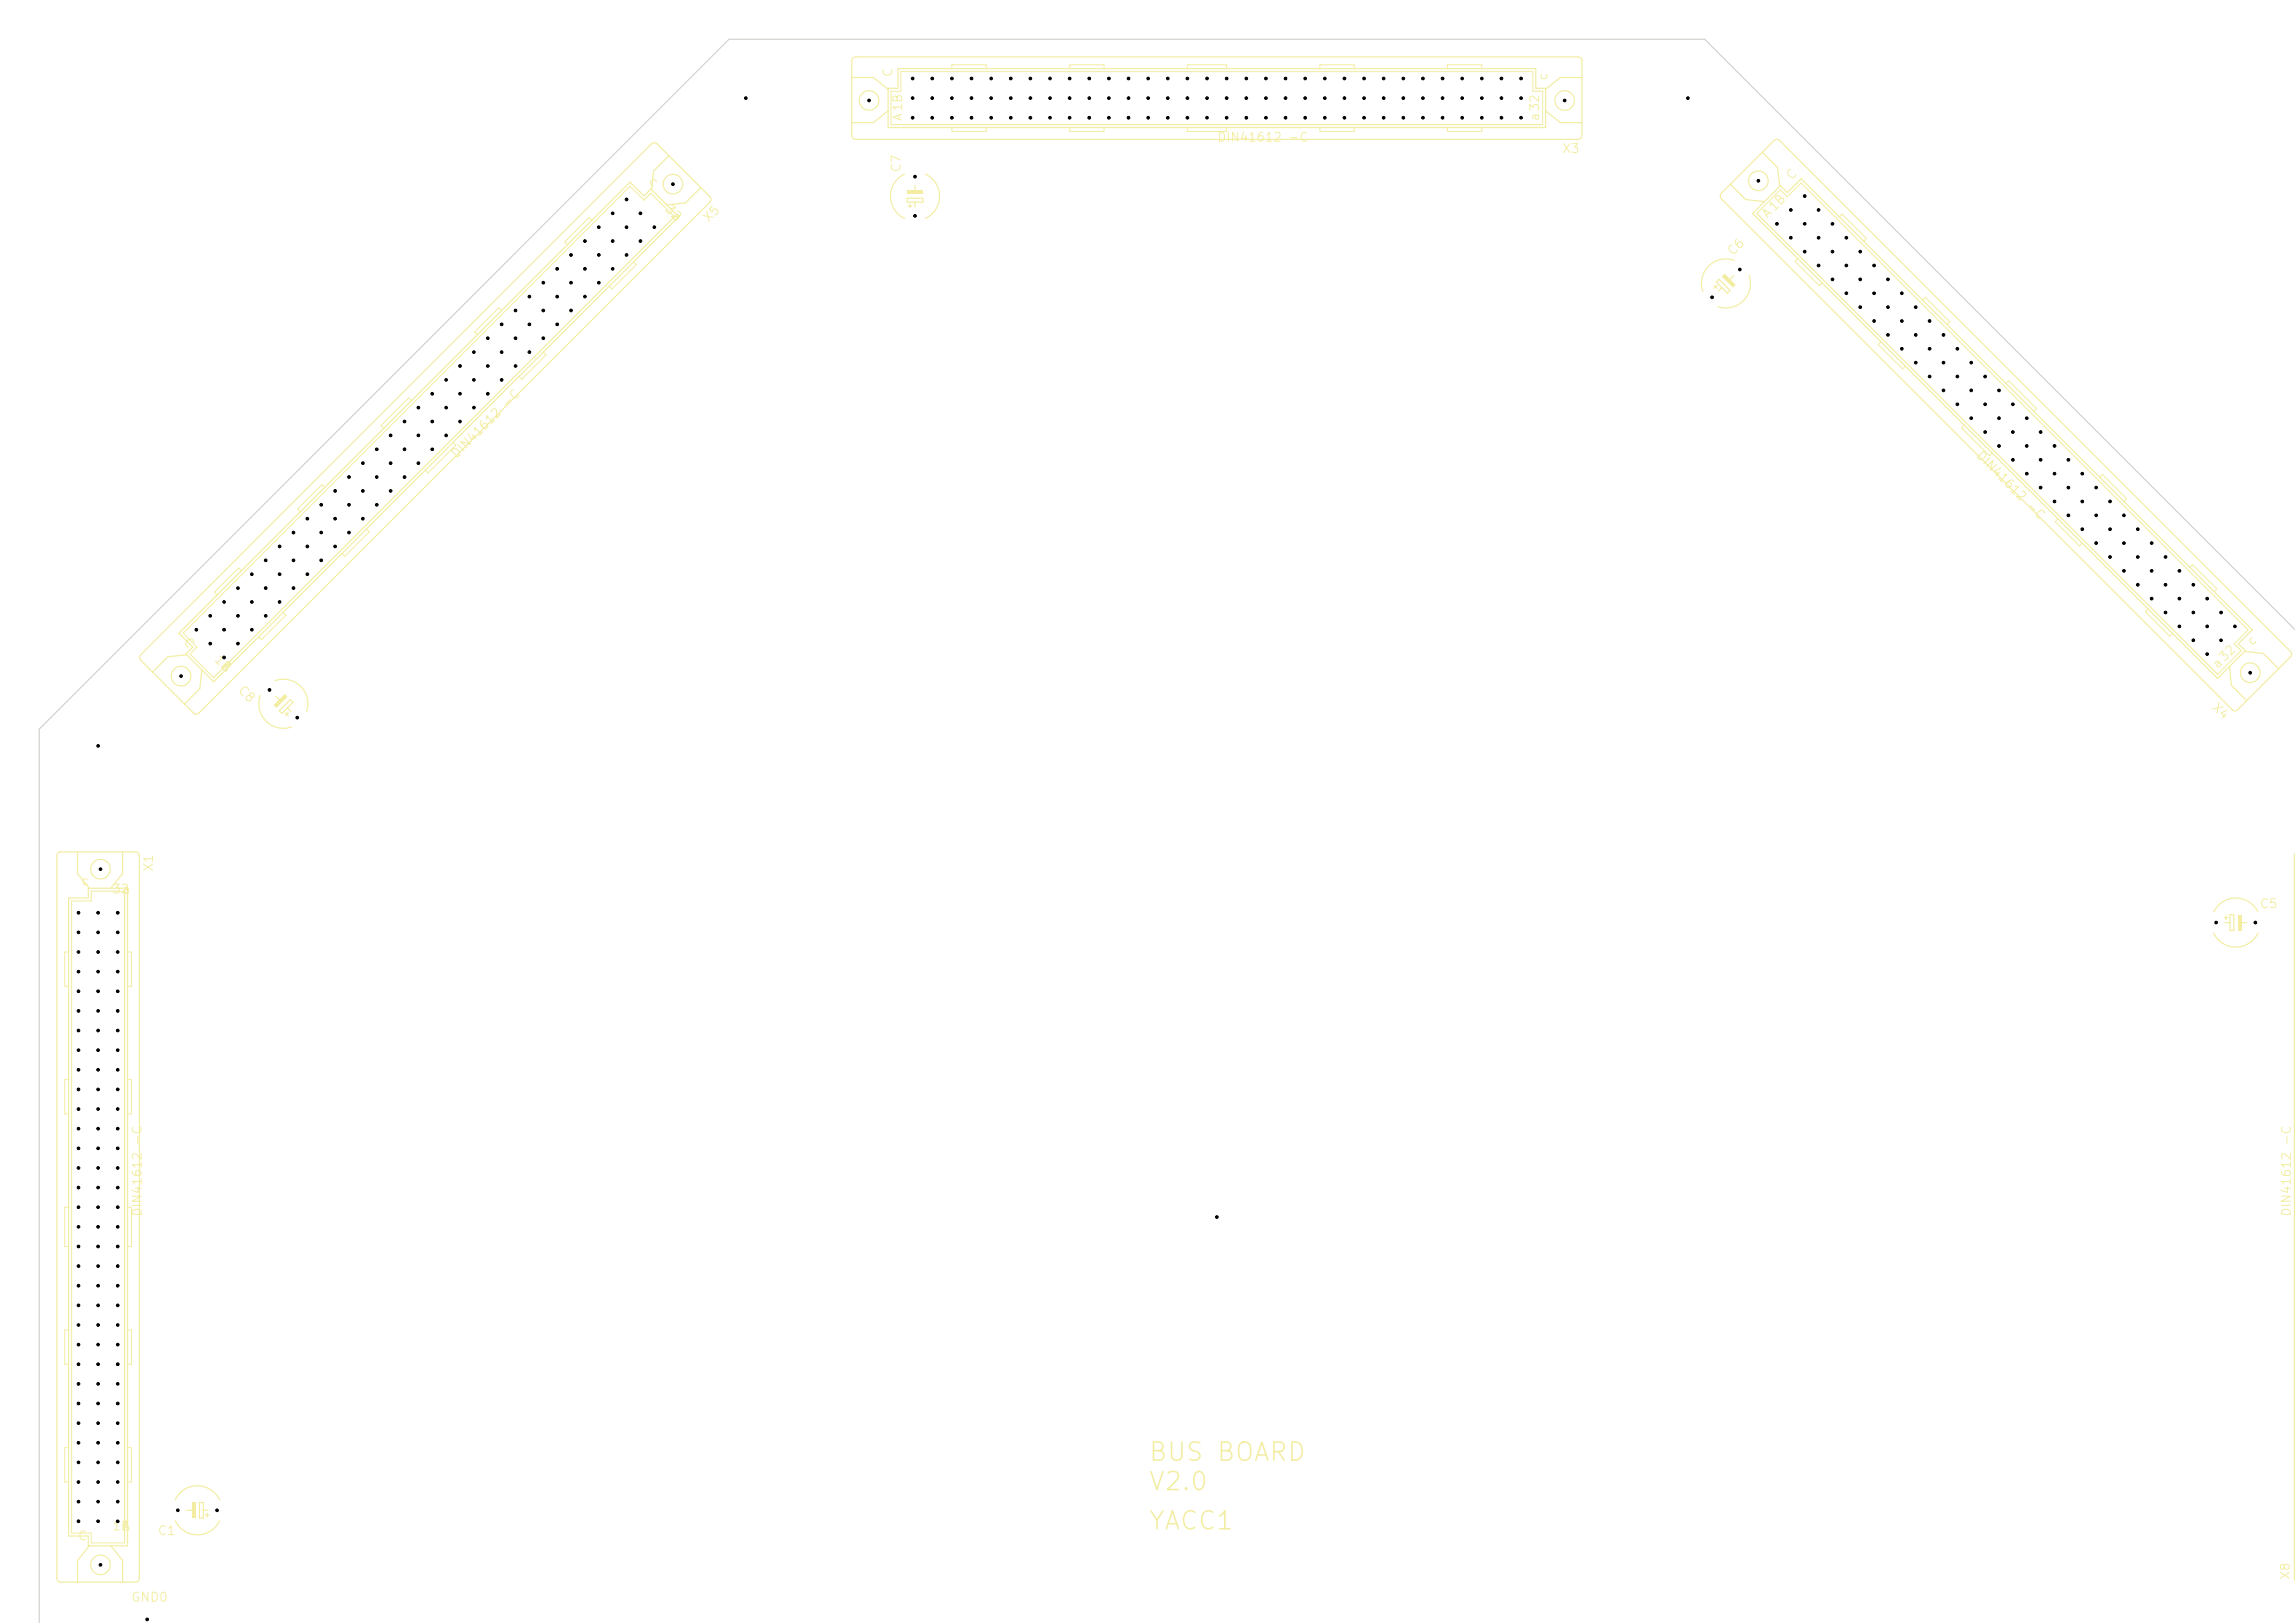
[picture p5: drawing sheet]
<svg xmlns="http://www.w3.org/2000/svg" width="297mm" height="210mm" viewBox="0 0 297 210" stroke-linecap="round" stroke-linejoin="round" font-family="sans-serif">
<defs><g id="words">
<g font-size="2.3" fill="#f2eda1">
<text x="148.5" y="189.6">BUS BOARD</text>
<text x="148.5" y="193.4">V2.0</text>
<text x="148.5" y="198.5">YACC1</text>
</g>
<g font-size="1.2" fill="#f2eda1">
<text x="116.8" y="22.4" transform="rotate(-90 116.8 22.4)">C7</text>
<text x="202.1" y="20.1">X3</text>
<text x="91.8" y="29.1" transform="rotate(-45 91.8 29.1)">X5</text>
<text x="224.4" y="33.4" transform="rotate(-45 224.4 33.4)">C6</text>
<text x="30.4" y="89.5" transform="rotate(45 30.4 89.5)">C8</text>
<text x="285.9" y="91.8" transform="rotate(45 285.9 91.8)">X4</text>
<text x="20.1" y="112.9" transform="rotate(-90 20.1 112.9)">X1</text>
<text x="292.3" y="117.8">C5</text>
<text x="20.3" y="198.9">C1</text>
<text x="16.9" y="207.6">GND0</text>
<text x="296.6" y="204.5" transform="rotate(-90 296.6 204.5)">X8</text>
</g>
<g font-size="1.1" fill="#f2eda1">
<text x="115.8" y="10.1" transform="rotate(-90 115.8 10.1)">C</text>
<text x="200.5" y="10.5" transform="rotate(-90 200.5 10.5)">c</text>
<text x="117" y="15.8" transform="rotate(-90 117 15.8)">A1B</text>
<text x="199.5" y="15.8" transform="rotate(-90 199.5 15.8)">a32</text>
<text x="83.6" y="23.7" transform="rotate(45 83.6 23.7)">c</text>
<text x="157.4" y="18.6">DIN41612 -C</text>
<text x="232" y="23.6" transform="rotate(-45 232 23.6)">C</text>
<text x="85.7" y="27.3" transform="rotate(45 85.7 27.3)">32</text>
<text x="86.6" y="28.2" transform="rotate(45 86.6 28.2)">a</text>
<text x="228.8" y="28.6" transform="rotate(-45 228.8 28.6)">A 1B</text>
<text x="65.7" y="53.1" transform="rotate(-45 65.7 53.1)">-C</text>
<text x="59.2" y="59.6" transform="rotate(-45 59.2 59.6)">DIN41612</text>
<text x="255.4" y="59.2" transform="rotate(45 255.4 59.2)">DIN41612</text>
<text x="261.9" y="65.7" transform="rotate(45 261.9 65.7)">-C</text>
<text x="23.4" y="83.3" transform="rotate(45 23.4 83.3)">C</text>
<text x="291.6" y="83.9" transform="rotate(-45 291.6 83.9)">c</text>
<text x="27.4" y="85.6" transform="rotate(45 27.4 85.6)">1B</text>
<text x="28.3" y="86.5" transform="rotate(45 28.3 86.5)">A</text>
<text x="287.1" y="86.9" transform="rotate(-45 287.1 86.9)">a 32</text>
<text x="10.4" y="114.8">c</text>
<text x="14.4" y="115.9">32</text>
<text x="15.7" y="115.9">a</text>
<text x="18.6" y="157.5" transform="rotate(-90 18.6 157.5)">DIN41612 -C</text>
<text x="296.7" y="157.5" transform="rotate(-90 296.7 157.5)">DIN41612 -C</text>
<text x="10" y="199.6">C</text>
<text x="14.4" y="198.3">1B</text>
<text x="15.7" y="198.3">A</text>
</g>
</g></defs>
<g fill="none" stroke="#f2eda1" stroke-width=".15">
<path d="M84.3 18.6a.51 .51 0 0 1 .7 0l6.9 6.8a.51 .51 0 0 1 0 .8l-66.1 66.1a.51 .51 0 0 1-.8 0l-6.8-6.9a.51 .51 0 0 1 0-.7zM84.2 25l-.9 .9M86.6 20.1l-2 2-.3 2.4M87.3 28.1l-59.6 59.6M90.7 24.3l-2 2-2.4 .2M23.2 81.9l58.3-58.3 1.8 1.8 .9-.9 3.6 3.6-60.1 60.1-3.6-3.6 .9-.9zM24.1 84.7l-2.4 .3-2 2M26.1 86.7l-.2 2.4-2 2M22.7 194.1a3.2 3.2 0 0 1 2.9-1.9 3.2 3.2 0 0 1 2.8 1.9M22.7 196.8a3.2 3.2 0 0 0 2.9 1.8 3.2 3.2 0 0 0 2.8-1.8M24.2 195.4h.7M25.8 194.4h.5v2h-.5z"/>
<path d="M26.3 195.4h.6M26.6 196.1h.5M26.8 195.8v.5"/>
<circle cx="87.1" cy="23.8" r="1.27"/>
<circle cx="23.4" cy="87.5" r="1.27"/>
</g>
<path d="M76.6 28.5l-.4-.4-3.1 3.2 .4 .3M82 33.9l.3 .3-3.1 3.2-.4-.4M83.3 25.9l-1.8-1.8-57.8 57.8 1.8 1.8-.9 .9 3.1 3.1M84.2 25l3.1 3.1M53.2 51.8l-.3-.3-3.6 3.6 .4 .3M58.6 57.2l.4 .4-3.6 3.6-.4-.4M64.9 40.2l-.3-.4-3.2 3.2 .4 .3M70.3 45.6l.4 .3-3.2 3.2-.3-.4M31.2 73.8l-.3-.3-3.2 3.1 .4 .4M36.6 79.2l.4 .4-3.2 3.1-.3-.3M42 63.1l-.3-.4-3.2 3.2 .4 .3M47.4 68.5l.4 .3-3.2 3.2-.3-.4" fill="none" stroke="#f2eda1" stroke-width=".13"/>
<path d="M24.8 194.4h.5v2h-.5z" fill="#f2eda1"/>
<g fill="none" stroke="#f2eda1" stroke-width=".15">
<path d="M110.2 10h2.8l1.9 1.6M110.4 7.5l.3-.1h93.5a.51 .51 0 0 1 .5 .5v9.6a.51 .51 0 0 1-.5 .5h-93.5a.51 .51 0 0 1-.5-.5v-9.6zM114.9 14.3l-1.9 1.6h-2.8M115.3 16.1h84.3M116.2 8.9h82.6v2.5h1.2v5.1h-85.1v-5.1h1.3zM198.4 11.8h1.2M200 14.3l1.9 1.6h2.8M204.7 10h-2.8l-1.9 1.6M117.1 22.5a3.2 3.2 0 0 0-1.9 2.9 3.2 3.2 0 0 0 1.9 2.9M117.4 25.7h2v.5h-2zM117.5 26.7h.5M117.8 26.4v.5"/>
<path d="M118.4 24v.8M118.4 26.2v.6M119.8 22.5a3.2 3.2 0 0 1 1.8 2.9 3.2 3.2 0 0 1-1.8 2.9M7.5 110.4l.4-.2h9.6a.51 .51 0 0 1 .5 .5v93.5a.51 .51 0 0 1-.5 .5h-9.6a.51 .51 0 0 1-.5-.5v-93.5zM8.9 116.2h2.5v-1.3h5.1v85.1h-5.1v-1.2h-2.5zM10 110.2v2.8l1.6 1.9M11.8 115.3v1.3M15.9 110.2v2.8l-1.6 1.9M16.1 115.3v84.3M11.6 200l-1.6 1.9v2.8M14.3 200l1.6 1.9v2.8"/>
<circle cx="112.5" cy="13" r="1.27"/>
<circle cx="202.5" cy="13" r="1.27"/>
<circle cx="13" cy="112.5" r="1.27"/>
<circle cx="13" cy="202.5" r="1.27"/>
</g>
<g fill="none" stroke="#f2eda1" stroke-width=".13">
<path d="M123.2 8.9v-.5h4.4v.5M123.2 16.5v.5h4.4v-.5M138.4 8.9v-.5h4.5v.5M138.4 16.5v.5h4.5v-.5M153.7 8.9v-.5h5v.5M153.7 16.5v.5h5v-.5M170.8 8.9v-.5h4.5v.5M170.8 16.5v.5h4.5v-.5M187.3 8.9v-.5h4.5v.5M187.3 16.5v.5h4.5v-.5M198.4 11.8v-2.5h-81.8v2.5h-1.3v4.3M199.6 11.8v4.3"/>
<path d="M11.8 116.6h-2.5v81.8h2.5v1.2h4.3M11.8 115.3h4.3M8.9 123.2h-.5v4.4h.5M8.9 139.7h-.5v4.4h.5M16.5 123.2h.5v4.4h-.5M16.5 139.7h.5v4.4h-.5M8.9 156.2h-.5v5.1h.5M16.5 156.2h.5v5.1h-.5M8.9 172.1h-.5v4.4h.5M16.5 172.1h.5v4.4h-.5M8.9 187.3h-.5v4.5h.5M16.5 187.3h.5v4.5h-.5"/>
</g>
<path d="M117.4 24.6h2v.5h-2z" fill="#f2eda1"/>
<g fill="none" stroke="#f2eda1" stroke-width=".15">
<path d="M228.1 19.7l1.9 2 .3 2.4M222.8 25l6.8-6.8a.51 .51 0 0 1 .7 0l66.1 66.1a.51 .51 0 0 1 0 .7l-6.8 6.8a.51 .51 0 0 1-.7 0l-66.1-66.1a.51 .51 0 0 1 0-.7zM223.9 23.8l2 2 2.4 .3M227.4 27.6l59.6 59.6M230.4 24l.9 .9 1.8-1.8 58.4 58.4-1.8 1.8 .9 .9-3.6 3.6-60.2-60.2zM288.5 86.3l.3 2.4 2 2M289.1 83.3l.9 .9M290.5 84.3l2.4 .3 2 1.9M286.5 118a3.2 3.2 0 0 1 2.8-1.8 3.2 3.2 0 0 1 2.9 1.8M287.8 118.7h.5M287.9 119.4h.7M288.1 118.5v.5"/>
<path d="M288.6 118.4h.5v2h-.5zM290 119.4h.7M286.5 120.7a3.2 3.2 0 0 0 2.8 1.9 3.2 3.2 0 0 0 2.9-1.9"/>
<circle cx="227.6" cy="23.4" r="1.27"/>
<circle cx="291.2" cy="87" r="1.27"/>
</g>
<path d="M227.4 27.6l3-3 .9 .9 1.8-1.8 57.8 57.8-1.8 1.8M232.7 33.5l-.4 .3 3.1 3.2 .4-.4M238 28.1l.4-.4 3.1 3.2-.3 .3M248.8 38.8l.4-.3 3.1 3.1-.3 .4M243.4 44.2l-.3 .4 3.1 3.1 .4-.3M254.2 55l-.4 .4 3.6 3.6 .4-.4M259.6 49.6l.4-.3 3.5 3.6-.3 .3M266.3 67.1l-.3 .4 3.1 3.1 .4-.3M271.7 61.7l.4-.3 3.1 3.1-.3 .4M278 78.8l-.4 .4 3.2 3.1 .3-.4M283.4 73.4l.4-.3 3.1 3.1-.4 .4M290 84.2l-3 3" fill="none" stroke="#f2eda1" stroke-width=".13"/>
<path d="M289.6 118.4h.5v2h-.5z" fill="#f2eda1"/>
<path d="M221.8 36.9l.4 .4M222.1 36.5l.4-.4 1.4 1.5-.4 .3zM222.2 36.9l-.4 .4M222.8 37.2l-.4 .5M224.3 35.7l-.5 .5M224.4 33.7a3.2 3.2 0 0 0-3.3 .7 3.2 3.2 0 0 0-.7 3.3M226.4 35.6a3.2 3.2 0 0 1-.8 3.3 3.2 3.2 0 0 1-3.3 .8" fill="none" stroke="#f2eda1" stroke-width=".15"/>
<path d="M223.2 35.4l1.4 1.5-.3 .3-1.5-1.4z" fill="#f2eda1"/>
<path d="M33.7 90a3.2 3.2 0 0 0 .7 3.3 3.2 3.2 0 0 0 3.3 .8M35.6 88.1a3.2 3.2 0 0 1 3.3 .7 3.2 3.2 0 0 1 .8 3.3M35.7 90.1l.5 .5M36.1 92l1.5-1.5 .3 .4-1.4 1.4zM36.9 92.2l.4 .4M37.2 91.6l.5 .5M37.3 92.2l-.4 .4M296.9 110.7v93.5M297.1 110.4l-.2 .3M296.9 204.2l.2 .4" fill="none" stroke="#f2eda1" stroke-width=".15"/>
<path d="M35.4 91.2l1.5-1.4 .3 .4-1.4 1.4z" fill="#f2eda1"/>
<path d="M297.1 81.5l-76.5-76.4h-126.2l-89.3 89.3v115.7" fill="none" stroke="#d0d2cd" stroke-width=".15"/>
<g fill="#000" stroke="#000" stroke-width=".13">
<circle cx="96.5" cy="12.7" r=".17"/>
<circle cx="112.5" cy="13" r=".17"/>
<circle cx="118.1" cy="15.2" r=".17"/>
<circle cx="118.1" cy="12.7" r=".17"/>
<circle cx="118.1" cy="10.2" r=".17"/>
<circle cx="120.6" cy="15.2" r=".17"/>
<circle cx="120.6" cy="12.7" r=".17"/>
<circle cx="120.6" cy="10.2" r=".17"/>
<circle cx="123.2" cy="15.2" r=".17"/>
<circle cx="123.2" cy="12.7" r=".17"/>
<circle cx="123.2" cy="10.2" r=".17"/>
<circle cx="125.7" cy="15.2" r=".17"/>
<circle cx="125.7" cy="10.2" r=".17"/>
<circle cx="125.7" cy="12.7" r=".17"/>
<circle cx="128.3" cy="12.7" r=".17"/>
<circle cx="128.3" cy="15.2" r=".17"/>
<circle cx="128.3" cy="10.2" r=".17"/>
<circle cx="130.8" cy="12.7" r=".17"/>
<circle cx="130.8" cy="15.2" r=".17"/>
<circle cx="130.8" cy="10.2" r=".17"/>
<circle cx="133.3" cy="12.7" r=".17"/>
<circle cx="133.3" cy="15.2" r=".17"/>
<circle cx="133.3" cy="10.2" r=".17"/>
<circle cx="135.9" cy="12.7" r=".17"/>
<circle cx="135.9" cy="10.2" r=".17"/>
<circle cx="135.9" cy="15.2" r=".17"/>
<circle cx="138.4" cy="12.7" r=".17"/>
<circle cx="138.4" cy="10.2" r=".17"/>
<circle cx="138.4" cy="15.2" r=".17"/>
<circle cx="141" cy="12.7" r=".17"/>
<circle cx="141" cy="10.2" r=".17"/>
<circle cx="141" cy="15.2" r=".17"/>
<circle cx="143.5" cy="12.7" r=".17"/>
<circle cx="143.5" cy="10.2" r=".17"/>
<circle cx="143.5" cy="15.2" r=".17"/>
<circle cx="146" cy="12.7" r=".17"/>
<circle cx="146" cy="10.2" r=".17"/>
<circle cx="146" cy="15.2" r=".17"/>
<circle cx="148.6" cy="15.2" r=".17"/>
<circle cx="148.6" cy="12.7" r=".17"/>
<circle cx="148.6" cy="10.2" r=".17"/>
<circle cx="151.1" cy="10.2" r=".17"/>
<circle cx="151.1" cy="15.2" r=".17"/>
<circle cx="151.1" cy="12.7" r=".17"/>
<circle cx="153.7" cy="12.7" r=".17"/>
<circle cx="153.7" cy="10.2" r=".17"/>
<circle cx="153.7" cy="15.2" r=".17"/>
<circle cx="156.2" cy="12.7" r=".17"/>
<circle cx="156.2" cy="15.2" r=".17"/>
<circle cx="156.2" cy="10.2" r=".17"/>
<circle cx="158.7" cy="12.7" r=".17"/>
<circle cx="158.7" cy="10.2" r=".17"/>
<circle cx="158.7" cy="15.2" r=".17"/>
<circle cx="161.3" cy="12.7" r=".17"/>
<circle cx="161.3" cy="15.2" r=".17"/>
<circle cx="161.3" cy="10.2" r=".17"/>
<circle cx="163.8" cy="12.7" r=".17"/>
<circle cx="163.8" cy="15.2" r=".17"/>
<circle cx="163.8" cy="10.2" r=".17"/>
<circle cx="166.4" cy="10.2" r=".17"/>
<circle cx="166.4" cy="15.2" r=".17"/>
<circle cx="166.4" cy="12.7" r=".17"/>
<circle cx="168.9" cy="12.7" r=".17"/>
<circle cx="168.9" cy="10.2" r=".17"/>
<circle cx="168.9" cy="15.2" r=".17"/>
<circle cx="171.4" cy="10.2" r=".17"/>
<circle cx="171.4" cy="15.2" r=".17"/>
<circle cx="171.4" cy="12.7" r=".17"/>
<circle cx="174" cy="12.7" r=".17"/>
<circle cx="174" cy="10.2" r=".17"/>
<circle cx="174" cy="15.2" r=".17"/>
<circle cx="176.5" cy="12.7" r=".17"/>
<circle cx="176.5" cy="15.2" r=".17"/>
<circle cx="176.5" cy="10.2" r=".17"/>
<circle cx="179.1" cy="12.7" r=".17"/>
<circle cx="179.1" cy="10.2" r=".17"/>
<circle cx="179.1" cy="15.2" r=".17"/>
<circle cx="181.6" cy="10.2" r=".17"/>
<circle cx="181.6" cy="15.2" r=".17"/>
<circle cx="181.6" cy="12.7" r=".17"/>
<circle cx="184.1" cy="10.2" r=".17"/>
<circle cx="184.1" cy="15.2" r=".17"/>
<circle cx="184.1" cy="12.7" r=".17"/>
<circle cx="186.7" cy="10.2" r=".17"/>
<circle cx="186.7" cy="15.2" r=".17"/>
<circle cx="186.7" cy="12.7" r=".17"/>
<circle cx="189.2" cy="10.2" r=".17"/>
<circle cx="189.2" cy="15.2" r=".17"/>
<circle cx="189.2" cy="12.7" r=".17"/>
<circle cx="191.8" cy="10.2" r=".17"/>
<circle cx="191.8" cy="12.7" r=".17"/>
<circle cx="191.8" cy="15.2" r=".17"/>
<circle cx="194.3" cy="10.2" r=".17"/>
<circle cx="194.3" cy="12.7" r=".17"/>
<circle cx="194.3" cy="15.2" r=".17"/>
<circle cx="196.8" cy="10.2" r=".17"/>
<circle cx="196.8" cy="15.2" r=".17"/>
<circle cx="196.8" cy="12.7" r=".17"/>
<circle cx="202.5" cy="13" r=".17"/>
<circle cx="218.4" cy="12.7" r=".17"/>
<circle cx="68.5" cy="38.4" r=".17"/>
<circle cx="70.3" cy="36.6" r=".17"/>
<circle cx="72.1" cy="38.4" r=".17"/>
<circle cx="72.1" cy="34.8" r=".17"/>
<circle cx="73.9" cy="33" r=".17"/>
<circle cx="73.9" cy="36.6" r=".17"/>
<circle cx="75.7" cy="38.4" r=".17"/>
<circle cx="75.7" cy="31.2" r=".17"/>
<circle cx="75.7" cy="34.8" r=".17"/>
<circle cx="77.5" cy="29.4" r=".17"/>
<circle cx="77.5" cy="33" r=".17"/>
<circle cx="77.5" cy="36.6" r=".17"/>
<circle cx="79.3" cy="31.2" r=".17"/>
<circle cx="79.3" cy="27.6" r=".17"/>
<circle cx="79.3" cy="34.8" r=".17"/>
<circle cx="81.1" cy="33" r=".17"/>
<circle cx="81.1" cy="29.4" r=".17"/>
<circle cx="81.1" cy="25.8" r=".17"/>
<circle cx="82.9" cy="31.2" r=".17"/>
<circle cx="82.9" cy="27.6" r=".17"/>
<circle cx="84.7" cy="29.4" r=".18"/>
<circle cx="87.1" cy="23.8" r=".17"/>
<circle cx="118.4" cy="27.9" r=".17"/>
<circle cx="118.4" cy="22.9" r=".17"/>
<circle cx="221.6" cy="38.5" r=".17"/>
<circle cx="225.2" cy="34.9" r=".18"/>
<circle cx="227.6" cy="23.4" r=".17"/>
<circle cx="230" cy="29" r=".17"/>
<circle cx="231.8" cy="27.2" r=".17"/>
<circle cx="231.8" cy="30.8" r=".17"/>
<circle cx="233.6" cy="25.4" r=".17"/>
<circle cx="233.6" cy="32.6" r=".17"/>
<circle cx="233.6" cy="29" r=".17"/>
<circle cx="235.3" cy="34.4" r=".17"/>
<circle cx="235.3" cy="27.2" r=".17"/>
<circle cx="235.3" cy="30.8" r=".17"/>
<circle cx="237.1" cy="36.1" r=".17"/>
<circle cx="237.1" cy="32.6" r=".17"/>
<circle cx="237.1" cy="29" r=".17"/>
<circle cx="238.9" cy="34.4" r=".17"/>
<circle cx="238.9" cy="30.8" r=".17"/>
<circle cx="238.9" cy="37.9" r=".17"/>
<circle cx="240.7" cy="36.1" r=".17"/>
<circle cx="240.7" cy="32.6" r=".17"/>
<circle cx="240.7" cy="39.7" r=".17"/>
<circle cx="242.5" cy="34.4" r=".17"/>
<circle cx="242.5" cy="37.9" r=".17"/>
<circle cx="244.3" cy="36.1" r=".17"/>
<circle cx="244.3" cy="39.7" r=".17"/>
<circle cx="246.1" cy="37.9" r=".18"/>
<circle cx="247.9" cy="39.7" r=".18"/>
<circle cx="47" cy="59.9" r=".17"/>
<circle cx="48.8" cy="58.1" r=".17"/>
<circle cx="50.6" cy="56.3" r=".17"/>
<circle cx="50.6" cy="59.9" r=".17"/>
<circle cx="52.3" cy="54.5" r=".17"/>
<circle cx="52.3" cy="58.1" r=".17"/>
<circle cx="54.1" cy="56.3" r=".17"/>
<circle cx="54.1" cy="59.9" r=".17"/>
<circle cx="54.1" cy="52.7" r=".17"/>
<circle cx="55.9" cy="54.5" r=".17"/>
<circle cx="55.9" cy="51" r=".17"/>
<circle cx="55.9" cy="58.1" r=".17"/>
<circle cx="57.7" cy="56.3" r=".18"/>
<circle cx="57.7" cy="49.2" r=".18"/>
<circle cx="57.7" cy="52.7" r=".18"/>
<circle cx="59.5" cy="47.4" r=".17"/>
<circle cx="59.5" cy="51" r=".18"/>
<circle cx="59.5" cy="54.5" r=".18"/>
<circle cx="61.3" cy="49.2" r=".17"/>
<circle cx="61.3" cy="52.7" r=".17"/>
<circle cx="61.3" cy="45.6" r=".17"/>
<circle cx="63.1" cy="47.4" r=".17"/>
<circle cx="63.1" cy="51" r=".17"/>
<circle cx="63.1" cy="43.8" r=".18"/>
<circle cx="64.9" cy="42" r=".17"/>
<circle cx="64.9" cy="49.2" r=".17"/>
<circle cx="64.9" cy="45.6" r=".18"/>
<circle cx="66.7" cy="47.4" r=".17"/>
<circle cx="66.7" cy="40.2" r=".17"/>
<circle cx="66.7" cy="43.8" r=".18"/>
<circle cx="68.5" cy="42" r=".17"/>
<circle cx="68.5" cy="45.6" r=".18"/>
<circle cx="70.3" cy="40.2" r=".17"/>
<circle cx="70.3" cy="43.8" r=".18"/>
<circle cx="72.1" cy="42" r=".17"/>
<circle cx="73.9" cy="40.2" r=".17"/>
<circle cx="242.5" cy="41.5" r=".17"/>
<circle cx="244.3" cy="43.3" r=".17"/>
<circle cx="246.1" cy="41.5" r=".18"/>
<circle cx="246.1" cy="45.1" r=".18"/>
<circle cx="247.9" cy="43.3" r=".18"/>
<circle cx="247.9" cy="46.9" r=".18"/>
<circle cx="249.7" cy="41.5" r=".17"/>
<circle cx="249.7" cy="45.1" r=".17"/>
<circle cx="249.7" cy="48.7" r=".17"/>
<circle cx="251.5" cy="43.3" r=".17"/>
<circle cx="251.5" cy="46.9" r=".17"/>
<circle cx="251.5" cy="50.5" r=".18"/>
<circle cx="253.3" cy="52.3" r=".17"/>
<circle cx="253.3" cy="45.1" r=".17"/>
<circle cx="253.3" cy="48.7" r=".18"/>
<circle cx="255.1" cy="46.9" r=".17"/>
<circle cx="255.1" cy="54.1" r=".17"/>
<circle cx="255.1" cy="50.5" r=".17"/>
<circle cx="256.9" cy="55.9" r=".18"/>
<circle cx="256.9" cy="52.3" r=".18"/>
<circle cx="256.9" cy="48.7" r=".18"/>
<circle cx="258.7" cy="57.7" r=".18"/>
<circle cx="258.7" cy="54.1" r=".18"/>
<circle cx="258.7" cy="50.5" r=".18"/>
<circle cx="260.5" cy="59.5" r=".18"/>
<circle cx="260.5" cy="55.9" r=".18"/>
<circle cx="260.5" cy="52.3" r=".18"/>
<circle cx="262.3" cy="57.7" r=".18"/>
<circle cx="262.3" cy="54.1" r=".18"/>
<circle cx="264.1" cy="59.5" r=".18"/>
<circle cx="264.1" cy="55.9" r=".18"/>
<circle cx="265.9" cy="57.7" r=".18"/>
<circle cx="267.7" cy="59.5" r=".18"/>
<circle cx="27.2" cy="79.7" r=".17"/>
<circle cx="29" cy="77.9" r=".17"/>
<circle cx="30.8" cy="76.1" r=".17"/>
<circle cx="30.8" cy="79.7" r=".17"/>
<circle cx="32.6" cy="74.3" r=".18"/>
<circle cx="32.6" cy="77.9" r=".18"/>
<circle cx="34.4" cy="79.7" r=".18"/>
<circle cx="34.4" cy="76.1" r=".18"/>
<circle cx="34.4" cy="72.5" r=".18"/>
<circle cx="36.2" cy="77.9" r=".17"/>
<circle cx="36.2" cy="74.3" r=".17"/>
<circle cx="36.2" cy="70.7" r=".18"/>
<circle cx="38" cy="76.1" r=".17"/>
<circle cx="38" cy="68.9" r=".17"/>
<circle cx="38" cy="72.5" r=".18"/>
<circle cx="39.8" cy="67.1" r=".17"/>
<circle cx="39.8" cy="74.3" r=".17"/>
<circle cx="39.8" cy="70.7" r=".18"/>
<circle cx="41.6" cy="65.3" r=".17"/>
<circle cx="41.6" cy="68.9" r=".17"/>
<circle cx="41.6" cy="72.5" r=".18"/>
<circle cx="43.4" cy="63.5" r=".17"/>
<circle cx="43.4" cy="67.1" r=".17"/>
<circle cx="43.4" cy="70.7" r=".18"/>
<circle cx="45.2" cy="65.3" r=".17"/>
<circle cx="45.2" cy="68.9" r=".17"/>
<circle cx="45.2" cy="61.7" r=".17"/>
<circle cx="47" cy="63.5" r=".17"/>
<circle cx="47" cy="67.1" r=".17"/>
<circle cx="48.8" cy="65.3" r=".17"/>
<circle cx="48.8" cy="61.7" r=".17"/>
<circle cx="50.6" cy="63.5" r=".17"/>
<circle cx="52.3" cy="61.7" r=".17"/>
<circle cx="262.3" cy="61.3" r=".18"/>
<circle cx="264.1" cy="63.1" r=".18"/>
<circle cx="265.9" cy="64.9" r=".18"/>
<circle cx="265.9" cy="61.3" r=".18"/>
<circle cx="267.7" cy="63.1" r=".18"/>
<circle cx="267.7" cy="66.7" r=".18"/>
<circle cx="269.5" cy="68.5" r=".17"/>
<circle cx="269.5" cy="64.9" r=".17"/>
<circle cx="269.5" cy="61.3" r=".17"/>
<circle cx="271.3" cy="66.7" r=".17"/>
<circle cx="271.3" cy="63.1" r=".17"/>
<circle cx="271.3" cy="70.3" r=".17"/>
<circle cx="273.1" cy="68.5" r=".18"/>
<circle cx="273.1" cy="72.1" r=".18"/>
<circle cx="273.1" cy="64.9" r=".18"/>
<circle cx="274.9" cy="66.7" r=".18"/>
<circle cx="274.9" cy="70.3" r=".18"/>
<circle cx="274.9" cy="73.9" r=".18"/>
<circle cx="276.7" cy="68.5" r=".18"/>
<circle cx="276.7" cy="72.1" r=".18"/>
<circle cx="276.7" cy="75.7" r=".18"/>
<circle cx="278.5" cy="70.3" r=".18"/>
<circle cx="278.5" cy="77.5" r=".18"/>
<circle cx="278.5" cy="73.9" r=".18"/>
<circle cx="280.2" cy="72.1" r=".18"/>
<circle cx="280.2" cy="79.3" r=".18"/>
<circle cx="280.2" cy="75.7" r=".18"/>
<circle cx="282" cy="77.5" r=".18"/>
<circle cx="282" cy="73.9" r=".18"/>
<circle cx="283.8" cy="79.3" r=".18"/>
<circle cx="283.8" cy="75.7" r=".18"/>
<circle cx="285.6" cy="77.5" r=".18"/>
<circle cx="287.4" cy="79.3" r=".17"/>
<circle cx="12.7" cy="96.5" r=".17"/>
<circle cx="23.4" cy="87.5" r=".17"/>
<circle cx="25.4" cy="81.5" r=".17"/>
<circle cx="27.2" cy="83.3" r=".17"/>
<circle cx="29" cy="81.5" r=".17"/>
<circle cx="29" cy="85.1" r=".17"/>
<circle cx="30.8" cy="83.3" r=".17"/>
<circle cx="32.6" cy="81.5" r=".18"/>
<circle cx="34.9" cy="89.3" r=".17"/>
<circle cx="38.5" cy="92.9" r=".17"/>
<circle cx="282" cy="81.1" r=".18"/>
<circle cx="283.8" cy="82.8" r=".18"/>
<circle cx="285.6" cy="84.6" r=".18"/>
<circle cx="285.6" cy="81.1" r=".18"/>
<circle cx="287.4" cy="82.8" r=".17"/>
<circle cx="289.2" cy="81.1" r=".17"/>
<circle cx="291.2" cy="87" r=".17"/>
<circle cx="10.2" cy="118.1" r=".17"/>
<circle cx="12.7" cy="118.1" r=".17"/>
<circle cx="13" cy="112.5" r=".17"/>
<circle cx="15.2" cy="118.1" r=".17"/>
<circle cx="286.8" cy="119.4" r=".18"/>
<circle cx="291.9" cy="119.4" r=".18"/>
<circle cx="10.2" cy="123.2" r=".17"/>
<circle cx="10.2" cy="125.7" r=".17"/>
<circle cx="10.2" cy="120.6" r=".17"/>
<circle cx="10.2" cy="135.9" r=".17"/>
<circle cx="10.2" cy="128.3" r=".17"/>
<circle cx="10.2" cy="130.8" r=".17"/>
<circle cx="10.2" cy="138.4" r=".17"/>
<circle cx="10.2" cy="133.3" r=".17"/>
<circle cx="12.7" cy="125.7" r=".17"/>
<circle cx="12.7" cy="123.2" r=".17"/>
<circle cx="12.7" cy="120.6" r=".17"/>
<circle cx="12.7" cy="135.9" r=".17"/>
<circle cx="12.7" cy="138.4" r=".17"/>
<circle cx="12.7" cy="133.3" r=".17"/>
<circle cx="12.7" cy="128.3" r=".17"/>
<circle cx="12.7" cy="130.8" r=".17"/>
<circle cx="15.2" cy="125.7" r=".17"/>
<circle cx="15.2" cy="123.2" r=".17"/>
<circle cx="15.2" cy="120.6" r=".17"/>
<circle cx="15.2" cy="135.9" r=".17"/>
<circle cx="15.2" cy="128.3" r=".17"/>
<circle cx="15.2" cy="138.4" r=".17"/>
<circle cx="15.2" cy="133.3" r=".17"/>
<circle cx="15.2" cy="130.8" r=".17"/>
<circle cx="10.2" cy="141" r=".17"/>
<circle cx="10.2" cy="153.7" r=".17"/>
<circle cx="10.2" cy="148.6" r=".17"/>
<circle cx="10.2" cy="146" r=".17"/>
<circle cx="10.2" cy="151.1" r=".17"/>
<circle cx="10.2" cy="158.7" r=".17"/>
<circle cx="10.2" cy="143.5" r=".17"/>
<circle cx="10.2" cy="156.2" r=".17"/>
<circle cx="12.7" cy="156.2" r=".17"/>
<circle cx="12.7" cy="148.6" r=".17"/>
<circle cx="12.7" cy="141" r=".17"/>
<circle cx="12.7" cy="158.7" r=".17"/>
<circle cx="12.7" cy="143.5" r=".17"/>
<circle cx="12.7" cy="153.7" r=".17"/>
<circle cx="12.7" cy="151.1" r=".17"/>
<circle cx="12.7" cy="146" r=".17"/>
<circle cx="15.2" cy="141" r=".17"/>
<circle cx="15.2" cy="153.7" r=".17"/>
<circle cx="15.2" cy="148.6" r=".17"/>
<circle cx="15.2" cy="156.2" r=".17"/>
<circle cx="15.2" cy="158.7" r=".17"/>
<circle cx="15.2" cy="143.5" r=".17"/>
<circle cx="15.2" cy="151.1" r=".17"/>
<circle cx="15.2" cy="146" r=".17"/>
<circle cx="157.5" cy="157.5" r=".17"/>
<circle cx="10.2" cy="168.9" r=".17"/>
<circle cx="10.2" cy="174" r=".17"/>
<circle cx="10.2" cy="161.3" r=".17"/>
<circle cx="10.2" cy="179.1" r=".17"/>
<circle cx="10.2" cy="171.4" r=".17"/>
<circle cx="10.2" cy="163.8" r=".17"/>
<circle cx="10.2" cy="166.4" r=".17"/>
<circle cx="10.2" cy="176.5" r=".17"/>
<circle cx="12.7" cy="163.8" r=".17"/>
<circle cx="12.7" cy="161.3" r=".17"/>
<circle cx="12.7" cy="179.1" r=".17"/>
<circle cx="12.7" cy="171.4" r=".17"/>
<circle cx="12.7" cy="174" r=".17"/>
<circle cx="12.7" cy="166.4" r=".17"/>
<circle cx="12.7" cy="176.5" r=".17"/>
<circle cx="12.7" cy="168.9" r=".17"/>
<circle cx="15.2" cy="161.3" r=".17"/>
<circle cx="15.2" cy="171.4" r=".17"/>
<circle cx="15.2" cy="174" r=".17"/>
<circle cx="15.2" cy="166.4" r=".17"/>
<circle cx="15.2" cy="179.1" r=".17"/>
<circle cx="15.2" cy="163.8" r=".17"/>
<circle cx="15.2" cy="176.5" r=".17"/>
<circle cx="15.2" cy="168.9" r=".17"/>
<circle cx="10.2" cy="184.1" r=".17"/>
<circle cx="10.2" cy="181.6" r=".17"/>
<circle cx="10.2" cy="194.3" r=".17"/>
<circle cx="10.2" cy="191.8" r=".17"/>
<circle cx="10.2" cy="196.8" r=".17"/>
<circle cx="10.2" cy="189.2" r=".17"/>
<circle cx="10.2" cy="186.7" r=".17"/>
<circle cx="12.7" cy="184.1" r=".17"/>
<circle cx="12.7" cy="181.6" r=".17"/>
<circle cx="12.7" cy="194.3" r=".17"/>
<circle cx="12.7" cy="191.8" r=".17"/>
<circle cx="12.7" cy="196.8" r=".17"/>
<circle cx="12.7" cy="189.2" r=".17"/>
<circle cx="12.7" cy="186.7" r=".17"/>
<circle cx="15.2" cy="184.1" r=".17"/>
<circle cx="15.2" cy="181.6" r=".17"/>
<circle cx="15.2" cy="194.3" r=".17"/>
<circle cx="15.2" cy="191.8" r=".17"/>
<circle cx="15.2" cy="196.8" r=".17"/>
<circle cx="15.2" cy="189.2" r=".17"/>
<circle cx="15.2" cy="186.7" r=".17"/>
<circle cx="23" cy="195.4" r=".17"/>
<circle cx="28.1" cy="195.4" r=".17"/>
<circle cx="13" cy="202.5" r=".17"/>
<circle cx="19" cy="209.5" r=".17"/>
</g>
<use href="#words"/>
</svg>
